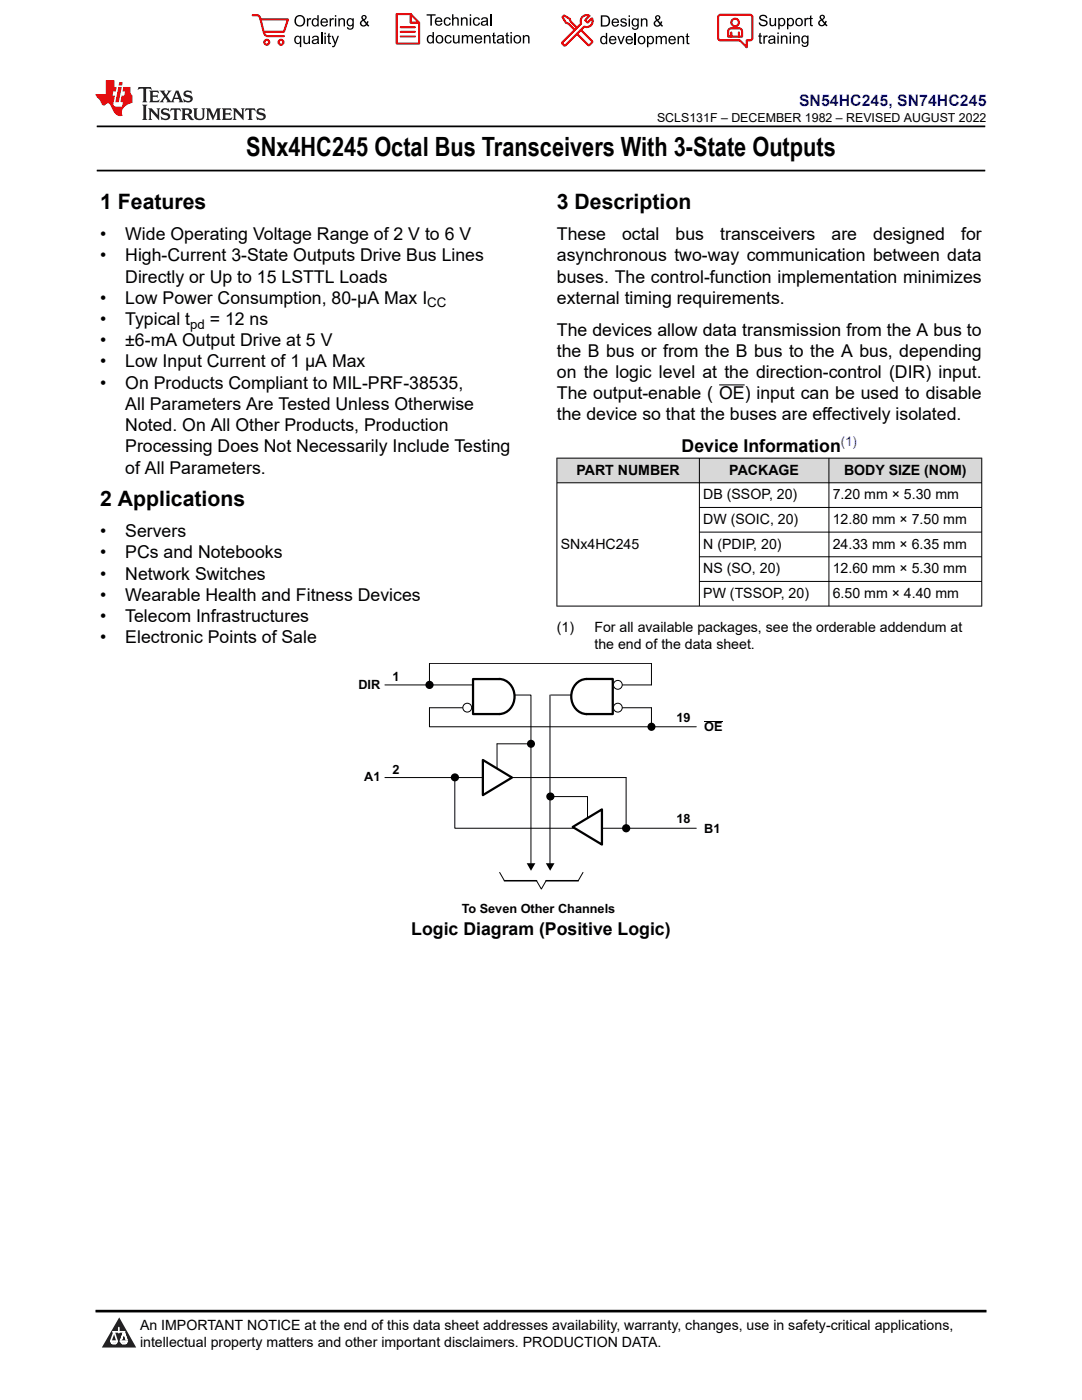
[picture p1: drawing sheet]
<svg xmlns="http://www.w3.org/2000/svg" width="216mm" height="279mm" viewBox="0 0 216 279" stroke-linecap="round" stroke-linejoin="round" font-family="sans-serif">
<defs><g id="words">
<text font-size="5.3" x="49.1" y="31.2">SNx4HC245 Octal Bus Transceivers With 3-State Outputs</text>
<g font-size="4.2">
<text x="20" y="41.8">1 Features</text>
<text x="111.1" y="41.8">3 Description</text>
<text x="20" y="101.1">2 Applications</text>
</g>
<g font-size="3.5">
<text x="20" y="47.9">•</text>
<text x="25" y="47.9">Wide Operating Voltage Range of 2 V to 6 V</text>
<text x="111.1" y="47.9">These</text>
<text x="124.1" y="47.9">octal</text>
<text x="134.8" y="47.9">bus</text>
<text x="143.7" y="47.9">transceivers</text>
<text x="165.9" y="47.9">are</text>
<text x="174.2" y="47.9">designed</text>
<text x="191.8" y="47.9">for</text>
<text x="20" y="52.2">•</text>
<text x="25" y="52.2">High-Current 3-State Outputs Drive Bus Lines</text>
<text x="111.1" y="52.2">asynchronous two-way communication between data</text>
<text x="25" y="56.4">Directly or Up to 15 LSTTL Loads</text>
<text x="111.1" y="56.4">buses. The control-function implementation minimizes</text>
<text x="20" y="64.9">•</text>
<text x="20" y="60.6">•</text>
<text x="25" y="60.6">Low Power Consumption, 80-μA Max I</text>
<text x="25" y="64.9">Typical t</text>
<text x="41.9" y="64.9">= 12 ns</text>
<text x="111.1" y="60.6">external timing requirements.</text>
<text x="20" y="69.1">•</text>
<text x="25" y="69.1">±6-mA Output Drive at 5 V</text>
<text x="111.1" y="67">The devices allow data transmission from the A bus to</text>
<text x="111.1" y="71.2">the B bus or from the B bus to the A bus, depending</text>
<text x="20" y="73.3">•</text>
<text x="20" y="77.6">•</text>
<text x="25" y="73.3">Low Input Current of 1 μA Max</text>
<text x="25" y="77.6">On Products Compliant to MIL-PRF-38535,</text>
<text x="111.1" y="75.5">on the logic level at the direction-control (DIR) input.</text>
<text x="25" y="81.8">All Parameters Are Tested Unless Otherwise</text>
<text x="111.1" y="83.9">the device so that the buses are effectively isolated.</text>
<text x="111.1" y="79.7">The output-enable ( OE) input can be used to disable</text>
<text x="25" y="86">Noted. On All Other Products, Production</text>
<text x="25" y="90.3">Processing Does Not Necessarily Include Testing</text>
<text x="25" y="94.5">of All Parameters.</text>
<text x="136" y="90.3">Device Information</text>
<text x="20" y="107.2">•</text>
<text x="25" y="107.2">Servers</text>
<text x="20" y="111.4">•</text>
<text x="25" y="111.4">PCs and Notebooks</text>
<text x="20" y="115.7">•</text>
<text x="20" y="119.9">•</text>
<text x="25" y="115.7">Network Switches</text>
<text x="25" y="119.9">Wearable Health and Fitness Devices</text>
<text x="20" y="124.1">•</text>
<text x="25" y="124.1">Telecom Infrastructures</text>
<text x="20" y="128.4">•</text>
<text x="25" y="128.4">Electronic Points of Sale</text>
<text x="82.1" y="186.5">Logic Diagram (Positive Logic)</text>
</g>
<text font-size="3.2" fill="#00f" x="159.4" y="21.1">SN54HC245, SN74HC245</text>
<g font-size="2.8">
<text x="115" y="94.7">PART NUMBER</text>
<text x="145.5" y="94.7">PACKAGE</text>
<text x="168.4" y="94.7">BODY SIZE (NOM)</text>
<text x="140.3" y="99.6">DB (SSOP, 20)</text>
<text x="166.2" y="99.6">7.20 mm × 5.30 mm</text>
<text x="140.3" y="104.5">DW (SOIC, 20)</text>
<text x="166.2" y="104.5">12.80 mm × 7.50 mm</text>
<text x="111.9" y="109.5">SNx4HC245</text>
<text x="140.3" y="109.5">N (PDIP, 20)</text>
<text x="166.2" y="109.5">24.33 mm × 6.35 mm</text>
<text x="140.3" y="114.4">NS (SO, 20)</text>
<text x="140.3" y="119.3">PW (TSSOP, 20)</text>
<text x="166.2" y="114.4">12.60 mm × 5.30 mm</text>
<text x="166.2" y="119.3">6.50 mm × 4.40 mm</text>
<text x="111.1" y="126.1">(1)</text>
<text x="118.6" y="126.1">For all available packages, see the orderable addendum at</text>
<text x="118.6" y="129.5">the end of the data sheet.</text>
<text x="27.9" y="265.5">An IMPORTANT NOTICE at the end of this data sheet addresses availability, warranty, changes, use in safety-critical applications,</text>
<text x="27.9" y="268.9">intellectual property matters and other important disclaimers. PRODUCTION DATA.</text>
</g>
<g font-size="2.6">
<text x="37.9" y="65.6">pd</text>
<text x="85.3" y="61.3">CC</text>
</g>
<text font-size="2.6" fill="#00f" x="167.8" y="89.1">(1)</text>
<g font-size="2.5">
<text x="131.1" y="24.3">SCLS131F – DECEMBER 1982 – REVISED AUGUST 2022</text>
<text x="71.5" y="137.6">DIR</text>
<text x="78.3" y="135.8">1</text>
<text x="135" y="144.1">19</text>
<text x="140.5" y="145.9">OE</text>
<text x="72.7" y="155.8">A1</text>
<text x="78.3" y="154.4">2</text>
<text x="135" y="164.3">18</text>
<text x="140.5" y="166.2">B1</text>
<text x="92.1" y="182.2">To Seven Other Channels</text>
</g>
</g></defs>
<path d="M19.3 25.2h177.3M19.3 34h177.3" fill="none" stroke="#000" stroke-width=".35"/>
<path d="M143.5 76.8h5.1" fill="none" stroke="#000" stroke-width=".2"/>
<g fill="#d8d8d8">
<path d="M111.1 91.4h84.8v5h-84.8z" fill-rule="evenodd"/>
<path d="M111.2 91.5h28.3v4.8h-28.3z" fill-rule="evenodd"/>
<path d="M139.6 91.5h25.7v4.8h-25.7z" fill-rule="evenodd"/>
<path d="M165.5 91.5h30.3v4.8h-30.3z" fill-rule="evenodd"/>
</g>
<g fill="none" stroke="#000" stroke-width=".2">
<path d="M111.1 91.4h84.9M111.1 96.4h84.9M111.1 91.4v29.6M139.6 91.4v29.6M165.4 91.4v29.6M195.9 91.4v29.6M139.6 101.3h56.4M139.6 106.2h56.4M139.6 111.1h56.4M139.6 116h56.4M76.8 136.7h17.6M85.7 136.7v-4.3h44.3v4.3h-7.7"/>
<path d="M102.7 138.7h3.2v34.1M109.7 138.7v34.1M109.9 138.7h4.1M196 121h-84.9M76.8 155.2h48.1v10.1M90.8 155.9v9.4h48.1M94.4 141.2h-8.7v3.8h53.2M105.7 148.4h-6.5v5.1M109.6 159h7.6v4.3M122.3 141.2h7.7v4.3M140.5 143.9h3.7M99.7 174.1l1 1.7"/>
<path d="M107.1 175.8l.9 1.6 1-1.6M116.3 174.1l-.9 1.7"/>
</g>
<g fill="#000">
<path d="M105.9 172.8a.05 .05 0 0 1 .1 0 .05 .05 0 0 1-.1 0zM105.1 172.3h1.7l-.8 1.5z" fill-rule="evenodd"/>
<path d="M109.7 172.8a.05 .05 0 0 1 .1 0 .05 .05 0 0 1-.1 0zM108.9 172.3h1.7l-.8 1.5z" fill-rule="evenodd"/>
<circle cx="85.7" cy="136.7" r=".67"/>
<circle cx="90.8" cy="155.2" r=".66"/>
<circle cx="106" cy="148.4" r=".65"/>
<circle cx="109.8" cy="159" r=".66"/>
<circle cx="130" cy="145" r=".66"/>
<circle cx="124.9" cy="165.3" r=".67"/>
</g>
<g fill="none" stroke="#000" stroke-width=".31">
<path d="M100.7 175.8h6.4M109 175.8h6.4"/>
<circle cx="85.7" cy="136.7" r=".67"/>
<circle cx="90.8" cy="155.2" r=".66"/>
<circle cx="106" cy="148.4" r=".65"/>
<circle cx="109.8" cy="159" r=".66"/>
<circle cx="130" cy="145" r=".66"/>
<circle cx="124.9" cy="165.3" r=".67"/>
</g>
<path d="M99.6 135.5a3.5 3.5 0 0 1 3.1 3.5 3.5 3.5 0 0 1-3.1 3.5M99.6 135.5h-5.2v7h5.2M117 142.5h5.3v-7h-5.2a3.5 3.5 0 0 0-3.1 3.5 3.5 3.5 0 0 0 3.1 3.5" fill="none" stroke="#000" stroke-width=".45"/>
<circle cx="93.2" cy="141.2" r=".88" fill="#fff"/>
<circle cx="93.2" cy="141.2" r=".88" fill="none" stroke="#000" stroke-width=".2"/>
<circle cx="123.3" cy="136.7" r=".88" fill="#fff"/>
<circle cx="123.3" cy="136.7" r=".88" fill="none" stroke="#000" stroke-width=".2"/>
<circle cx="123.3" cy="141.2" r=".88" fill="#fff"/>
<circle cx="123.3" cy="141.2" r=".88" fill="none" stroke="#000" stroke-width=".2"/>
<path d="M114.3 165l5.8-3.5v7.1z" fill="#fff"/>
<path d="M114.3 165l5.8-3.5v7.1z" fill="none" stroke="#000" stroke-width=".45"/>
<path d="M96.4 151.7l5.8 3.5-5.8 3.5z" fill="#fff"/>
<path d="M96.4 151.7l5.8 3.5-5.8 3.5z" fill="none" stroke="#000" stroke-width=".45"/>
<path d="M0 0h215.9v23.8h-215.9z" fill-rule="evenodd" fill="#fff"/>
<path d="M27.7 17.4l-.2 .6 .5-.3h.6v.1v2.2l-.2 .4h1l-.2-.4v-2.2v-.1h.5l.5 .3-.1-.6zM29.8 18.1l.2 .4v1.5l-.2 .4h1.9l.1-.6a1.08 1.08 0 0 1-1.3 .2v-.7h.6l.4 .2v-.6l-.4 .2h-.6v-.6l.2-.1a1 1 0 0 1 1 .2l-.1-.5zM31.8 18.1l1 1.1-1 1.2h.9l-.2-.2 .4-.7 .5 .7-.2 .2h1.6l-.2-.2 .1-.4h1l.1 .4-.1 .2h.9l-.2-.3-.8-2h-.5l-1 2.2-.8-1.1 .9-1.1h-.8l.2 .2-.5 .7-.3-.7 .1-.2zM35.2 18.5l.4 1h-.8zM36.8 18.2a.65 .65 0 0 0-.2 .7 .65 .65 0 0 0 .6 .5l.7 .2 .1 .2a.79 .79 0 0 1-.7 .4 .79 .79 0 0 1-.7-.5l.1 .7 .2-.1a.93 .93 0 0 0 1.1 .1 .93 .93 0 0 0 .4-1 1.46 1.46 0 0 0-1.2-.6l-.1-.3a1.09 1.09 0 0 1 1.2 .2l-.2-.6-.1 .1-.6-.2zM28.4 20.9l.2 .4v2.3l-.2 .3h1l-.2-.3v-2.3l.2-.4zM29.6 21.6l.2 .4v1.6l-.2 .3h.8l-.3-.3v-1.4l1.7 1.8v-2l.2-.4h-.8l.2 .2 .1 1.1-1.2-1.3zM32.3 21.8a.65 .65 0 0 0-.2 .7 .65 .65 0 0 0 .7 .4l.6 .2 .1 .2a.79 .79 0 0 1-.7 .4 .79 .79 0 0 1-.7-.5l.1 .7 .2-.1a.93 .93 0 0 0 1.1 .1 .93 .93 0 0 0 .4-.9 1.46 1.46 0 0 0-1.2-.6l-.1-.4a1.09 1.09 0 0 1 1.2 .2l-.2-.6-.1 .1-.6-.1zM34.1 21.6l-.1 .7a.63 .63 0 0 1 .7-.4l.1 1.7-.3 .3h1l-.2-.3v-1.7a.66 .66 0 0 1 .8 .4l-.1-.7zM36.2 21.6l.2 .4v1.6l-.2 .3h.9l-.2-.2v-.7h.5l.1 .2a.79 .79 0 0 0 1.2 .6l-1-.9a.61 .61 0 0 0 .6-.6 .61 .61 0 0 0-.5-.6zM36.9 21.9h.2a.47 .47 0 0 1 .5 .1 .47 .47 0 0 1 .1 .5l-.2 .2h-.6zM38.5 21.6l.2 .2a2.27 2.27 0 0 0 .4 2 1.04 1.04 0 0 0 1.7-.7v-1.3l.2-.2h-.8l.2 .4v1.1a.6 .6 0 0 1-.6 .6 .6 .6 0 0 1-.6-.6v-1.1l.3-.4zM41.1 21.6l.2 .4v1.6l-.2 .3h.7l-.2-.3v-1.5l.9 1.9 .8-1.9v1.5l-.2 .3h1l-.3-.3v-1.6l.3-.4h-.8l-.7 1.5-.7-1.5zM44.3 21.6l.2 .4v1.6l-.2 .3h1.9l.1-.5a1.09 1.09 0 0 1-1.3 .1v-.6h.6l.4 .1v-.6l-.4 .2h-.6v-.6l.2-.1a1.01 1.01 0 0 1 1 .3l-.1-.6zM46.4 21.6l.3 .4v1.6l-.3 .3h.8l-.2-.3v-1.4l1.6 1.8v-2l.2-.4h-.7l.2 .2v1.1l-1.2-1.3zM49 21.6l-.1 .7a.63 .63 0 0 1 .8-.4v1.7l-.3 .3h1l-.2-.3v-1.7a.66 .66 0 0 1 .8 .4l-.1-.7zM51.4 21.8a.65 .65 0 0 0-.2 .7 .65 .65 0 0 0 .6 .4l.6 .2 .2 .2a.79 .79 0 0 1-.8 .4 .79 .79 0 0 1-.6-.5l.1 .7 .2-.1a.93 .93 0 0 0 1 .1 .93 .93 0 0 0 .5-.9 1.46 1.46 0 0 0-1.3-.6l-.1-.4a1.09 1.09 0 0 1 1.3 .2l-.2-.6-.2 .1-.5-.1z" fill="#231f20"/>
<path d="M21.1 16v2.8h-2.1l.1 .3 .9 1a.95 .95 0 0 0 .9 .9 .59 .59 0 0 1 .6-.4 .59 .59 0 0 1 .5 .4l.4 .8a1.59 1.59 0 0 0 2.1 1.3 1.61 1.61 0 0 1 1-2.2l1-.4-.1-1.5a1.59 1.59 0 0 1-.4-1.6h-1.4l-.2 .9h.5l-.1 .8h-.5l-.2 1v.2l.4 .1-.2 .9h-.6a.73 .73 0 0 1-1.1-.7l.3-1.5h-.5l.2-.8h.5l.2-.9h-.5v-1.4zM23.6 17.4l-.6 3h.7l.6-3zM23.8 16.4l-.1 .7h.7l.1-.7z" fill="#ed1c24"/>
<g fill="#000">
<path d="M58.7 4.2a1.15 1.15 0 0 1 2.3 0 1.15 1.15 0 0 1-2.3 0zM59.3 3.5a.89 .89 0 0 0-.2 1.1 .89 .89 0 0 0 1.1 .4 .88 .88 0 0 0 .3-1.3 .88 .88 0 0 0-1.2-.2z" fill-rule="evenodd"/>
<path d="M58.9 7.3l.5-.2 .5 .3v-.3h.2v2.3h-.3v-.8a.74 .74 0 0 1-.9 0 .74 .74 0 0 1-.2-1zM59.1 7.5a.57 .57 0 0 0-.1 .7 .57 .57 0 0 0 .7 .2 .57 .57 0 0 0 .2-.7 .57 .57 0 0 0-.8-.2z" fill-rule="evenodd"/>
<path d="M61.2 3.6h.3v.3l.2-.2 .3-.1 .1 .1-.1 .3a.36 .36 0 0 0-.4 0 .36 .36 0 0 0-.1 .4v.9h-.3z" fill-rule="evenodd"/>
<path d="M60.5 7.1h.3v.9a.41 .41 0 0 0 .4 .6 .41 .41 0 0 0 .4-.6v-.9h.3v1.7h-.3v-.3a.58 .58 0 0 1-.7 .3 .58 .58 0 0 1-.4-.6z" fill-rule="evenodd"/>
<path d="M62.4 3.8l.5-.2 .4 .2v-.8h.3v2.3h-.3v-.2a.75 .75 0 0 1-1-.1 .75 .75 0 0 1 0-1zM62.6 4a.57 .57 0 0 0-.1 .7 .57 .57 0 0 0 .7 .2 .57 .57 0 0 0 .1-.7 .57 .57 0 0 0-.7-.2z" fill-rule="evenodd"/>
<path d="M62.4 7.3a.74 .74 0 0 1 .9-.1 .74 .74 0 0 1 .3 .9l.1 .7h-.3v-.2a.57 .57 0 0 1-.9 .2 .57 .57 0 0 1-.1-.8l.9-.3a.41 .41 0 0 0-.3-.4 .41 .41 0 0 0-.5 .4l-.3-.1zM62.6 8.2a.35 .35 0 0 0 .1 .5 .35 .35 0 0 0 .5-.3l.1-.4z" fill-rule="evenodd"/>
<path d="M64.7 6.5h.3v.3h-.3zM64.7 7.1h.3v1.7h-.3z" fill-rule="evenodd"/>
<path d="M64.2 3.8a.76 .76 0 0 1 .9-.1 .76 .76 0 0 1 .3 .8h-1.2a.47 .47 0 0 0 .4 .6 .47 .47 0 0 0 .5-.4l.3 .1a.82 .82 0 0 1-1.2 .3 .82 .82 0 0 1 0-1.3zM64.4 4l-.2 .3h.9l-.2-.4z" fill-rule="evenodd"/>
<path d="M65.8 3.6h.2v.3l.2-.2 .3-.1 .2 .1-.1 .3a.36 .36 0 0 0-.5 0 .36 .36 0 0 0 0 .4v.9h-.3z" fill-rule="evenodd"/>
<path d="M65.5 6.7l.3-.1v.5h.2v.3h-.2v.9v.2h.2l.1 .3a.41 .41 0 0 1-.5-.1 .41 .41 0 0 1-.1-.4v-.9h-.2v-.3h.2z" fill-rule="evenodd"/>
<path d="M66.1 7.1h.3l.5 1.4 .5-1.4h.2l-.6 1.7a.57 .57 0 0 1-.7 .6v-.3a.37 .37 0 0 0 .5-.3z" fill-rule="evenodd"/>
<path d="M66.8 3h.3v.3h-.3zM66.8 3.6h.3v1.7h-.3z" fill-rule="evenodd"/>
<path d="M67.5 3.6h.3v.3a.58 .58 0 0 1 .7-.3 .58 .58 0 0 1 .3 .7v1h-.2v-1a.4 .4 0 0 0-.5-.5 .4 .4 0 0 0-.3 .6v.9h-.3z" fill-rule="evenodd"/>
<path d="M69.3 3.8l.6-.2 .4 .2v-.2h.3v1.5a.71 .71 0 0 1-.5 .8 .71 .71 0 0 1-.9-.5h.3a.46 .46 0 0 0 .6 .3 .46 .46 0 0 0 .2-.6 .78 .78 0 0 1-1.1-.2 .78 .78 0 0 1 .1-1.1zM69.6 4a.53 .53 0 0 0-.1 .8 .53 .53 0 0 0 .8 0 .54 .54 0 0 0 0-.7 .54 .54 0 0 0-.7-.1z" fill-rule="evenodd"/>
<path d="M72.2 3.1a.53 .53 0 0 1 .9 .1 .53 .53 0 0 1-.4 .8l.5 .5 .1-.3 .2 .1-.2 .5 .4 .3-.2 .2-.3-.3a.71 .71 0 0 1-1.2 .1 .71 .71 0 0 1 .3-1.1l-.2-.5zM72.3 3.5a.3 .3 0 0 0 .6 0 .3 .3 0 0 0-.6 0zM72.3 4.3a.45 .45 0 0 0 0 .7 .45 .45 0 0 0 .7-.2l-.5-.6z" fill-rule="evenodd"/>
<path d="M85.1 2.8h1.8v.3h-.7v2h-.3v-2h-.8z" fill-rule="evenodd"/>
<path d="M85.3 7.2l.6-.2 .4 .2v-.8h.3v2.3h-.3v-.2a.76 .76 0 0 1-1-.1 .76 .76 0 0 1-.1-1zM85.6 7.4a.58 .58 0 0 0-.1 .7 .58 .58 0 0 0 .7 .2 .58 .58 0 0 0 .1-.7 .58 .58 0 0 0-.7-.2z" fill-rule="evenodd"/>
<path d="M87.2 7.2a.81 .81 0 0 1 1.1 .1 .81 .81 0 0 1-.1 1.2 .81 .81 0 0 1-1.2-.2v-.7zM87.3 7.4a.57 .57 0 0 0 0 .8 .57 .57 0 0 0 .8 0 .57 .57 0 0 0 0-.7 .57 .57 0 0 0-.8-.1z" fill-rule="evenodd"/>
<path d="M87 3.7a.77 .77 0 0 1 .9-.2 .77 .77 0 0 1 .4 .9h-1.3a.48 .48 0 0 0 .4 .5 .48 .48 0 0 0 .6-.3h.3a.83 .83 0 0 1-1.3 .4 .83 .83 0 0 1 0-1.3zM87.2 3.8l-.1 .3h.9l-.3-.4z" fill-rule="evenodd"/>
<path d="M88.7 3.7a.7 .7 0 0 1 1.2 .3h-.2a.45 .45 0 0 0-.6-.3 .45 .45 0 0 0-.3 .6 .45 .45 0 0 0 .3 .6 .45 .45 0 0 0 .6-.4l.3 .1a.76 .76 0 0 1-1.1 .5 .76 .76 0 0 1-.3-1.1z" fill-rule="evenodd"/>
<path d="M88.9 7.2a.7 .7 0 0 1 1.2 .3h-.3a.45 .45 0 0 0-.5-.3 .45 .45 0 0 0-.3 .6 .45 .45 0 0 0 .3 .6 .45 .45 0 0 0 .6-.3h.2a.76 .76 0 0 1-1 .5 .76 .76 0 0 1-.3-1.1z" fill-rule="evenodd"/>
<path d="M90.2 2.8h.3v.9a.59 .59 0 0 1 .7-.2 .59 .59 0 0 1 .3 .6v1h-.2v-1a.4 .4 0 0 0-.5-.4 .4 .4 0 0 0-.3 .5v.9h-.3z" fill-rule="evenodd"/>
<path d="M90.4 7h.3v.9a.41 .41 0 0 0 .4 .6 .41 .41 0 0 0 .3-.6v-.9h.3v1.7h-.2v-.3a.58 .58 0 0 1-.7 .3 .58 .58 0 0 1-.4-.7z" fill-rule="evenodd"/>
<path d="M92 3.5h.2v.2a.59 .59 0 0 1 .7-.3 .59 .59 0 0 1 .4 .7v1h-.3v-1a.41 .41 0 0 0-.4-.4 .41 .41 0 0 0-.4 .5v.9h-.2z" fill-rule="evenodd"/>
<path d="M92.1 7h.3v.3a.56 .56 0 0 1 1 0 .54 .54 0 0 1 .6-.3 .54 .54 0 0 1 .4 .5v1.2h-.3v-1.1a.34 .34 0 0 0-.3-.4 .34 .34 0 0 0-.4 .3v1.2h-.3v-1.1a.38 .38 0 0 0-.5-.3 .38 .38 0 0 0-.2 .5v.9h-.3z" fill-rule="evenodd"/>
<path d="M93.7 2.8h.3v.4h-.3zM93.7 3.5h.3v1.6h-.3z" fill-rule="evenodd"/>
<path d="M94.6 3.7a.7 .7 0 0 1 1.2 .3h-.3a.45 .45 0 0 0-.6-.3 .45 .45 0 0 0-.3 .6 .45 .45 0 0 0 .4 .6 .45 .45 0 0 0 .5-.4l.3 .1a.76 .76 0 0 1-1 .5 .76 .76 0 0 1-.4-1.1z" fill-rule="evenodd"/>
<path d="M94.9 7.2a.77 .77 0 0 1 .9-.1 .77 .77 0 0 1 .4 .8h-1.2a.48 .48 0 0 0 .3 .6 .48 .48 0 0 0 .6-.4l.3 .1a.83 .83 0 0 1-1.3 .3 .83 .83 0 0 1 0-1.3zM95.1 7.3l-.1 .4h.9l-.2-.4z" fill-rule="evenodd"/>
<path d="M96.6 7h.2v.3a.59 .59 0 0 1 .7-.3 .59 .59 0 0 1 .4 .7v1h-.3v-1a.41 .41 0 0 0-.4-.5 .41 .41 0 0 0-.4 .6v.9h-.2z" fill-rule="evenodd"/>
<path d="M96.1 3.7a.74 .74 0 0 1 1-.2 .74 .74 0 0 1 .3 .9v.7h-.2l-.1-.2a.59 .59 0 0 1-.8 .3 .59 .59 0 0 1-.2-.8l1-.3a.42 .42 0 0 0-.4-.5 .42 .42 0 0 0-.4 .4l-.3-.1zM96.3 4.5a.36 .36 0 0 0 .2 .5 .36 .36 0 0 0 .5-.2l.1-.5z" fill-rule="evenodd"/>
<path d="M98.4 6.6l.3-.2v.6h.2v.2h-.2v1v.2h.2l.1 .3a.41 .41 0 0 1-.5-.1 .41 .41 0 0 1-.1-.4v-1h-.2v-.2h.2z" fill-rule="evenodd"/>
<path d="M99.3 7.2a.74 .74 0 0 1 1-.2 .74 .74 0 0 1 .2 1l.1 .7h-.3v-.2a.59 .59 0 0 1-.8 .2 .59 .59 0 0 1-.3-.8l1.1-.3a.42 .42 0 0 0-.4-.4 .42 .42 0 0 0-.5 .3h-.2zM99.5 8a.36 .36 0 0 0 .2 .5 .36 .36 0 0 0 .4-.2l.2-.5z" fill-rule="evenodd"/>
<path d="M101 6.6l.3-.2v.6h.3v.2h-.3v1l.1 .2h.2v.3a.41 .41 0 0 1-.4-.1 .41 .41 0 0 1-.2-.4v-1h-.2v-.2h.2z" fill-rule="evenodd"/>
<path d="M101.9 6.4h.2v.3h-.2zM101.9 7h.2v1.7h-.2z" fill-rule="evenodd"/>
<path d="M102.7 7.2a.81 .81 0 0 1 1.1 .1 .81 .81 0 0 1-.1 1.2 .81 .81 0 0 1-1.2-.2v-.7zM102.9 7.4a.57 .57 0 0 0-.1 .8 .57 .57 0 0 0 .9 0 .57 .57 0 0 0-.1-.7 .57 .57 0 0 0-.7-.1z" fill-rule="evenodd"/>
<path d="M104.3 7h.3v.3a.59 .59 0 0 1 .7-.3 .59 .59 0 0 1 .4 .7v1h-.3v-1a.41 .41 0 0 0-.5-.5 .41 .41 0 0 0-.3 .6v.9h-.3z" fill-rule="evenodd"/>
<path d="M119.9 3.1h.8a1.12 1.12 0 0 1 1 1.1 1.12 1.12 0 0 1-1 1.1h-.8zM120.2 3.3v1.7h.5a.86 .86 0 0 0 .8-.8 .86 .86 0 0 0-.8-.9z" fill-rule="evenodd"/>
<path d="M119.9 7.4l.5-.3 .5 .3v-.8h.3v2.2h-.3v-.2a.75 .75 0 0 1-1 0 .75 .75 0 0 1-.1-1zM120.2 7.5a.57 .57 0 0 0-.2 .8 .57 .57 0 0 0 .8 .2 .57 .57 0 0 0 .1-.8 .57 .57 0 0 0-.7-.2z" fill-rule="evenodd"/>
<path d="M121.7 7.4a.76 .76 0 0 1 .9-.2 .76 .76 0 0 1 .4 .9h-1.2a.47 .47 0 0 0 .3 .5 .47 .47 0 0 0 .6-.3h.3a.82 .82 0 0 1-1.3 .4 .82 .82 0 0 1 0-1.3zM121.9 7.5l-.1 .3h.9l-.2-.4z" fill-rule="evenodd"/>
<path d="M122.2 3.9a.76 .76 0 0 1 .9-.2 .76 .76 0 0 1 .4 .9h-1.2a.47 .47 0 0 0 .4 .5 .47 .47 0 0 0 .5-.3h.3a.82 .82 0 0 1-1.2 .4 .82 .82 0 0 1-.1-1.3zM122.5 4l-.2 .3h.9l-.2-.4z" fill-rule="evenodd"/>
<path d="M123.9 3.8a.71 .71 0 0 1 1.1 .3h-.2a.32 .32 0 0 0-.4-.3 .32 .32 0 0 0-.3 .4h.1a.75 .75 0 0 1 .9 .8 .72 .72 0 0 1-.7 .3 .72 .72 0 0 1-.6-.5h.2a.36 .36 0 0 0 .4 .4 .36 .36 0 0 0 .3-.5 .8 .8 0 0 1-.9-.7z" fill-rule="evenodd"/>
<path d="M123.2 7.2h.3l.4 1.3 .5-1.3h.3l-.6 1.6h-.3z" fill-rule="evenodd"/>
<path d="M125.4 3.1h.3v.3h-.3zM125.4 3.7h.3v1.6h-.3z" fill-rule="evenodd"/>
<path d="M125 7.4a.76 .76 0 0 1 .9-.2 .76 .76 0 0 1 .4 .9h-1.2a.47 .47 0 0 0 .4 .5 .47 .47 0 0 0 .5-.3h.3a.82 .82 0 0 1-1.2 .4 .82 .82 0 0 1-.1-1.3zM125.3 7.5l-.2 .3h.9l-.2-.4z" fill-rule="evenodd"/>
<path d="M126.2 3.9l.5-.3 .5 .3v-.2h.3v1.4a.71 .71 0 0 1-.6 .8 .71 .71 0 0 1-.8-.5l.2 .1a.46 .46 0 0 0 .7 .2 .46 .46 0 0 0 .2-.6 .78 .78 0 0 1-1.1-.1 .78 .78 0 0 1 .1-1.1zM126.4 4a.53 .53 0 0 0 0 .8 .53 .53 0 0 0 .7 0 .54 .54 0 0 0 0-.7 .54 .54 0 0 0-.7-.1z" fill-rule="evenodd"/>
<path d="M127.5 7.3a.8 .8 0 0 1 1.1 .2 .8 .8 0 0 1-.1 1.1 .8 .8 0 0 1-1.2-.1v-.8zM127.7 7.5a.56 .56 0 0 0-.1 .9 .56 .56 0 0 0 .8-.1 .56 .56 0 0 0 0-.7 .56 .56 0 0 0-.7-.1z" fill-rule="evenodd"/>
<path d="M127.9 3.7h.2v.2a.58 .58 0 0 1 .7-.2 .58 .58 0 0 1 .4 .6v1h-.3v-1a.4 .4 0 0 0-.4-.4 .4 .4 0 0 0-.3 .5v.9h-.3z" fill-rule="evenodd"/>
<path d="M129.1 7.2h.2v.2a.72 .72 0 0 1 1-.1 .72 .72 0 0 1 .2 1 .64 .64 0 0 1-.5 .5 .64 .64 0 0 1-.6-.2v.8h-.3zM129.5 7.5a.56 .56 0 0 0-.1 .8 .56 .56 0 0 0 .7 .2 .56 .56 0 0 0 .1-.8 .56 .56 0 0 0-.7-.2z" fill-rule="evenodd"/>
<path d="M130.8 7.2h.3v.2a.55 .55 0 0 1 .9 0 .53 .53 0 0 1 .7-.3 .53 .53 0 0 1 .4 .6v1.1h-.3v-1a.34 .34 0 0 0-.3-.4 .34 .34 0 0 0-.4 .3v1.1h-.3v-1a.37 .37 0 0 0-.5-.4 .37 .37 0 0 0-.2 .6v.8h-.3z" fill-rule="evenodd"/>
<path d="M130.9 3.2a.53 .53 0 0 1 .8 .1 .53 .53 0 0 1-.3 .8l.4 .5 .1-.4 .3 .1-.2 .5 .3 .3-.2 .3-.3-.4a.71 .71 0 0 1-1.2 .1 .71 .71 0 0 1 .4-1.1l-.3-.5zM130.9 3.6a.3 .3 0 0 0 .6 0 .3 .3 0 0 0-.6 0zM130.9 4.3a.45 .45 0 0 0 0 .7 .45 .45 0 0 0 .7-.2l-.5-.6z" fill-rule="evenodd"/>
<path d="M133.6 7.4a.76 .76 0 0 1 .9-.2 .76 .76 0 0 1 .4 .9h-1.3a.47 .47 0 0 0 .4 .5 .47 .47 0 0 0 .6-.3h.3a.82 .82 0 0 1-1.3 .4 .82 .82 0 0 1 0-1.3zM133.8 7.5l-.1 .3h.9l-.3-.4z" fill-rule="evenodd"/>
<path d="M135.2 7.2h.3v.2a.58 .58 0 0 1 .7-.2 .58 .58 0 0 1 .3 .6v1h-.3v-1a.4 .4 0 0 0-.4-.4 .4 .4 0 0 0-.3 .5v.9h-.3z" fill-rule="evenodd"/>
<path d="M137 6.8l.3-.2v.6h.2v.2h-.2v1v.2h.2l.1 .2a.41 .41 0 0 1-.5 0 .41 .41 0 0 1-.1-.5v-.9h-.2v-.2h.2z" fill-rule="evenodd"/>
<path d="M151.7 3.1a.88 .88 0 0 1 1.4 .5h-.3a.49 .49 0 0 0-.5-.5 .49 .49 0 0 0-.4 .6v.1a1.06 1.06 0 0 1 1.3 1 .95 .95 0 0 1-1 .4 .95 .95 0 0 1-.8-.7h.3a.58 .58 0 0 0 .6 .5 .58 .58 0 0 0 .5-.6l-.2-.1a.95 .95 0 0 1-1.1-.9z" fill-rule="evenodd"/>
<path d="M151.5 6.7l.3-.2v.6h.3v.2h-.3v1v.2h.3v.2a.41 .41 0 0 1-.5 0 .41 .41 0 0 1-.1-.5v-.9h-.2v-.2h.2z" fill-rule="evenodd"/>
<path d="M152.3 7.1h.3v.2l.1-.2h.4h.1l-.1 .3a.36 .36 0 0 0-.4 0 .36 .36 0 0 0-.1 .5v.8h-.3z" fill-rule="evenodd"/>
<path d="M153.4 7.3a.74 .74 0 0 1 1-.2 .74 .74 0 0 1 .3 .9l.1 .7h-.3l-.1-.2a.57 .57 0 0 1-.8 .3 .57 .57 0 0 1-.1-.9l.9-.2a.41 .41 0 0 0-.4-.4 .41 .41 0 0 0-.4 .3h-.3zM153.7 8.1a.35 .35 0 0 0 .1 .5 .35 .35 0 0 0 .5-.2l.1-.5z" fill-rule="evenodd"/>
<path d="M153.5 3.6h.3v.9a.41 .41 0 0 0 .4 .5 .41 .41 0 0 0 .4-.5v-.9h.3v1.6h-.3v-.2a.58 .58 0 0 1-.7 .2 .58 .58 0 0 1-.4-.6z" fill-rule="evenodd"/>
<path d="M155.1 6.5h.3v.3h-.3zM155.1 7.1h.3v1.6h-.3z" fill-rule="evenodd"/>
<path d="M155.3 3.6h.2v.2a.72 .72 0 0 1 1-.1 .72 .72 0 0 1 .2 1 .64 .64 0 0 1-.5 .5 .64 .64 0 0 1-.6-.2v.8h-.3zM155.7 3.9a.56 .56 0 0 0-.2 .8 .56 .56 0 0 0 .8 .2 .56 .56 0 0 0 .1-.8 .56 .56 0 0 0-.7-.2z" fill-rule="evenodd"/>
<path d="M155.8 7.1h.3v.2a.58 .58 0 0 1 .7-.2 .58 .58 0 0 1 .3 .6v1h-.2v-1a.4 .4 0 0 0-.5-.4 .4 .4 0 0 0-.3 .5v.9h-.3z" fill-rule="evenodd"/>
<path d="M157 3.6h.3v.2a.72 .72 0 0 1 1-.1 .72 .72 0 0 1 .1 1 .64 .64 0 0 1-.4 .5 .64 .64 0 0 1-.7-.2v.8h-.3zM157.4 3.9a.56 .56 0 0 0-.1 .8 .56 .56 0 0 0 .7 .2 .56 .56 0 0 0 .2-.8 .56 .56 0 0 0-.8-.2z" fill-rule="evenodd"/>
<path d="M157.6 6.5h.2v.3h-.2zM157.6 7.1h.2v1.6h-.2z" fill-rule="evenodd"/>
<path d="M158.3 7.1h.2v.2a.58 .58 0 0 1 .7-.2 .58 .58 0 0 1 .4 .6v1h-.3v-1a.4 .4 0 0 0-.4-.4 .4 .4 0 0 0-.4 .5v.9h-.2z" fill-rule="evenodd"/>
<path d="M158.9 3.7a.8 .8 0 0 1 1.2 .2 .8 .8 0 0 1-.2 1.1 .8 .8 0 0 1-1.1-.1l-.1-.8zM159.1 3.9a.56 .56 0 0 0-.1 .9 .56 .56 0 0 0 .9 0 .56 .56 0 0 0-.1-.8 .56 .56 0 0 0-.7-.1z" fill-rule="evenodd"/>
<path d="M160.1 7.3l.5-.2 .5 .2v-.2h.2v1.4a.71 .71 0 0 1-.5 .9 .71 .71 0 0 1-.8-.5h.2a.46 .46 0 0 0 .6 .2 .46 .46 0 0 0 .2-.6 .78 .78 0 0 1-1-.1 .78 .78 0 0 1 .1-1.1zM160.3 7.4a.53 .53 0 0 0-.1 .8 .53 .53 0 0 0 .8 0 .54 .54 0 0 0 0-.7 .54 .54 0 0 0-.7-.1z" fill-rule="evenodd"/>
<path d="M160.5 3.6h.3v.2l.1-.2h.4h.1l-.1 .3a.36 .36 0 0 0-.4 0 .36 .36 0 0 0-.1 .5v.8h-.3z" fill-rule="evenodd"/>
<path d="M161.6 3.2l.3-.2v.6h.3v.2h-.3v1l.1 .2h.2v.2a.41 .41 0 0 1-.4 0 .41 .41 0 0 1-.2-.5v-.9h-.2v-.2h.2z" fill-rule="evenodd"/>
<path d="M163.7 3.1a.53 .53 0 0 1 .8 .1 .53 .53 0 0 1-.3 .8l.4 .5 .1-.3h.3l-.2 .5 .3 .3-.2 .3-.3-.3a.71 .71 0 0 1-1.2 .1 .71 .71 0 0 1 .4-1.2l-.3-.5zM163.8 3.5a.3 .3 0 0 0 .6 0 .3 .3 0 0 0-.6 0zM163.7 4.2a.45 .45 0 0 0 0 .8 .45 .45 0 0 0 .7-.3l-.5-.6z" fill-rule="evenodd"/>
</g>
<path d="M64.2 6.5v2.3M97.9 2.8v2.3M126.8 6.6v2.2" fill="none" stroke="#000" stroke-width=".28"/>
<g fill="none" stroke="#de0000" stroke-width=".42">
<path d="M50.4 3l1.1 .1a1.4 1.4 0 0 1 .6 1.2l.6 2.5a.95 .95 0 0 0 1.2 .4h2.8M52 3.9h5.5l-.8 2.4h-4M79.1 2.8h2.8v1.7h1.7v4.2h-4.5zM80 6.4h2.8M80 5.4h2.8M80 7.3h2.8M82 2.8l1.6 1.7M115.1 5.5l-1.2-1.2-.2-.5-1.2-.7-.3 .3 .7 1.1 .5 .2 1.3 1.3M115.9 6l2.2 2.2v.3l-.5 .5h-.3l-2.2-2.2zM115.9 6l.7-.7a1.19 1.19 0 0 0 1.3-.3 1.19 1.19 0 0 0 .2-1.4l-.8 .9-.5-.5 .8-.8a1.19 1.19 0 0 0-1.3 .1 1.19 1.19 0 0 0-.3 1.4l-3.8 3.7v.3l.3 .3h.3l2.3-2.2M143.3 3.2l.5-.2h5.9l.4 .2v4.4l-.2 .4-.9 .1v1.3l-1.4-1.3h-3.8l-.5-.3zM145.5 5.8l.4-.1h1.6a.61 .61 0 0 1 .6 .6v1h-2.8v-1z"/>
<path d="M145.9 6.5v.8M147.4 6.5v.8"/>
<circle cx="53.2" cy="8.4" r=".49"/>
<circle cx="56.1" cy="8.4" r=".49"/>
<circle cx="146.7" cy="4.5" r=".75"/>
</g>
<path d="M0 261.4h215.9v18h-215.9z" fill-rule="evenodd" fill="#fff"/>
<path d="M23.8 262.9l3.4 6h-6.9z" fill="#231f20"/>
<path d="M22.1 267.7h1.3l-.4 .5h-.3a.55 .55 0 0 1-.6-.5z" fill-rule="evenodd" fill="#fff"/>
<path d="M22.1 267.7h1.3l-.4 .5h-.3a.55 .55 0 0 1-.6-.5z" fill="none" stroke="#231f20" stroke-width=".34"/>
<path d="M22.1 267.7h1.3l-.4 .5h-.5zM22.6 265.8h.1M22.6 265.8h2.3zM23.7 265.9h.1M23.7 264.9v1zM24 267.7h.1" fill="none" stroke="#fff" stroke-width=".34"/>
<path d="M24.7 265.8l-.7 1.9z" fill="#fff"/>
<path d="M24.7 265.8l-.7 1.9z" fill="none" stroke="#fff" stroke-width=".34"/>
<path d="M24.7 265.8l.7 1.9z" fill="#fff"/>
<path d="M24.7 265.8l.7 1.9zM25.3 267.7h.1" fill="none" stroke="#fff" stroke-width=".34"/>
<path d="M22.8 265.8l-.7 1.9z" fill="#fff"/>
<path d="M22.8 265.8l-.7 1.9z" fill="none" stroke="#fff" stroke-width=".34"/>
<path d="M22.8 265.8l.6 1.9z" fill="#fff"/>
<path d="M22.8 265.8l.6 1.9z" fill="none" stroke="#fff" stroke-width=".34"/>
<path d="M24.1 267.7h1.3a.65 .65 0 0 1-.6 .5 .65 .65 0 0 1-.7-.5z" fill-rule="evenodd" fill="#fff"/>
<path d="M24.1 267.7h1.3a.65 .65 0 0 1-.6 .5 .65 .65 0 0 1-.7-.5z" fill="none" stroke="#231f20" stroke-width=".34"/>
<path d="M24 267.7h.1M24.1 267.7h1.3l-.4 .5h-.5z" fill="none" stroke="#fff" stroke-width=".34"/>
<path d="M19 261.7h177.8" fill="none" stroke="#000" stroke-width=".53"/>
<use href="#words"/>
</svg>
